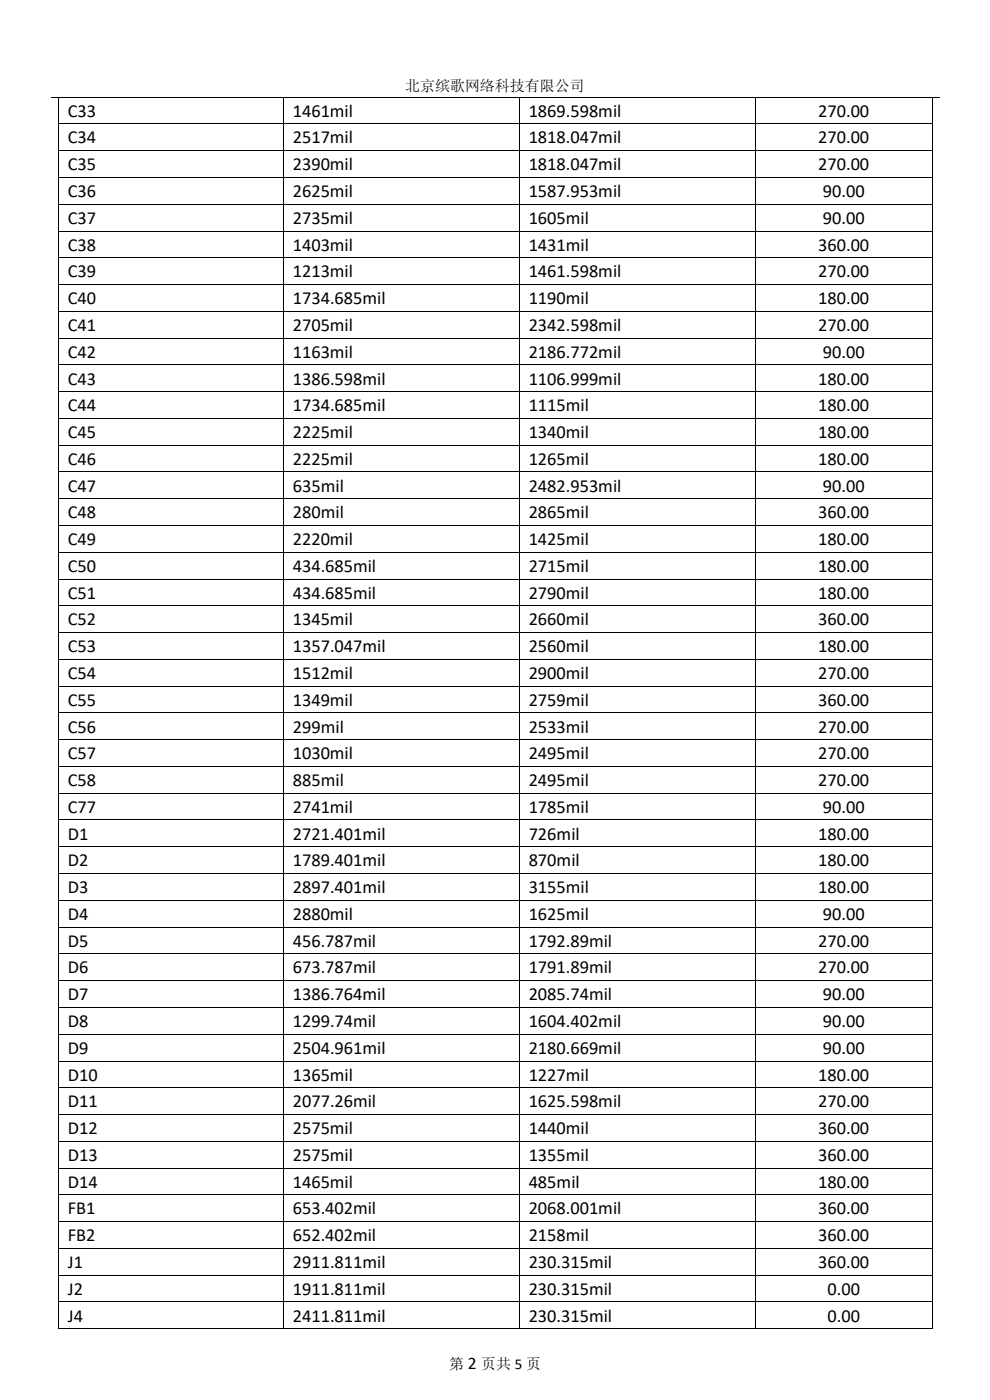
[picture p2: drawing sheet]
<svg xmlns="http://www.w3.org/2000/svg" width="210mm" height="297mm" viewBox="0 0 210 297" stroke-linecap="round" stroke-linejoin="round" font-family="sans-serif">
<defs><g id="words">
<g font-size="3.9">
<text x="14.4" y="24.8">C33</text>
<text x="62.1" y="24.8">1461mil</text>
<text x="112.1" y="24.8">1869.598mil</text>
<text x="173.6" y="24.8">270.00</text>
<text x="14.4" y="30.4">C34</text>
<text x="62.1" y="30.4">2517mil</text>
<text x="112.1" y="30.4">1818.047mil</text>
<text x="173.6" y="30.4">270.00</text>
<text x="14.4" y="36.1">C35</text>
<text x="14.4" y="41.8">C36</text>
<text x="62.1" y="36.1">2390mil</text>
<text x="62.1" y="41.8">2625mil</text>
<text x="112.1" y="36.1">1818.047mil</text>
<text x="112.1" y="41.8">1587.953mil</text>
<text x="173.6" y="36.1">270.00</text>
<text x="174.5" y="41.8">90.00</text>
<text x="14.4" y="47.5">C37</text>
<text x="62.1" y="47.5">2735mil</text>
<text x="112.1" y="47.5">1605mil</text>
<text x="174.5" y="47.5">90.00</text>
<text x="14.4" y="53.2">C38</text>
<text x="62.1" y="53.2">1403mil</text>
<text x="112.1" y="53.2">1431mil</text>
<text x="173.6" y="53.2">360.00</text>
<text x="14.4" y="58.8">C39</text>
<text x="62.1" y="58.8">1213mil</text>
<text x="112.1" y="58.8">1461.598mil</text>
<text x="173.6" y="58.8">270.00</text>
<text x="14.4" y="64.5">C40</text>
<text x="62.1" y="64.5">1734.685mil</text>
<text x="112.1" y="64.5">1190mil</text>
<text x="173.6" y="64.5">180.00</text>
<text x="14.4" y="70.2">C41</text>
<text x="62.1" y="70.2">2705mil</text>
<text x="112.1" y="70.2">2342.598mil</text>
<text x="173.6" y="70.2">270.00</text>
<text x="14.4" y="75.9">C42</text>
<text x="62.1" y="75.9">1163mil</text>
<text x="112.1" y="75.9">2186.772mil</text>
<text x="174.5" y="75.9">90.00</text>
<text x="14.4" y="81.6">C43</text>
<text x="62.1" y="81.6">1386.598mil</text>
<text x="112.1" y="81.6">1106.999mil</text>
<text x="173.6" y="81.6">180.00</text>
<text x="14.4" y="87.2">C44</text>
<text x="62.1" y="87.2">1734.685mil</text>
<text x="112.1" y="87.2">1115mil</text>
<text x="173.6" y="87.2">180.00</text>
<text x="14.4" y="92.9">C45</text>
<text x="62.1" y="92.9">2225mil</text>
<text x="112.1" y="92.9">1340mil</text>
<text x="173.6" y="92.9">180.00</text>
<text x="14.4" y="98.6">C46</text>
<text x="62.1" y="98.6">2225mil</text>
<text x="112.1" y="98.6">1265mil</text>
<text x="173.6" y="98.6">180.00</text>
<text x="14.4" y="104.3">C47</text>
<text x="62.1" y="104.3">635mil</text>
<text x="112.1" y="104.3">2482.953mil</text>
<text x="174.5" y="104.3">90.00</text>
<text x="14.4" y="110">C48</text>
<text x="62.1" y="110">280mil</text>
<text x="112.1" y="110">2865mil</text>
<text x="173.6" y="110">360.00</text>
<text x="14.4" y="115.7">C49</text>
<text x="62.1" y="115.7">2220mil</text>
<text x="112.1" y="115.7">1425mil</text>
<text x="173.6" y="115.7">180.00</text>
<text x="14.4" y="121.3">C50</text>
<text x="62.1" y="121.3">434.685mil</text>
<text x="112.1" y="121.3">2715mil</text>
<text x="173.6" y="121.3">180.00</text>
<text x="14.4" y="127">C51</text>
<text x="62.1" y="127">434.685mil</text>
<text x="112.1" y="127">2790mil</text>
<text x="173.6" y="127">180.00</text>
<text x="14.4" y="132.7">C52</text>
<text x="62.1" y="132.7">1345mil</text>
<text x="112.1" y="132.7">2660mil</text>
<text x="173.6" y="132.7">360.00</text>
<text x="14.4" y="138.3">C53</text>
<text x="62.1" y="138.3">1357.047mil</text>
<text x="112.1" y="138.3">2560mil</text>
<text x="173.6" y="138.3">180.00</text>
<text x="14.4" y="144.1">C54</text>
<text x="14.4" y="149.7">C55</text>
<text x="62.1" y="144.1">1512mil</text>
<text x="62.1" y="149.7">1349mil</text>
<text x="112.1" y="144.1">2900mil</text>
<text x="112.1" y="149.7">2759mil</text>
<text x="173.6" y="144.1">270.00</text>
<text x="173.6" y="149.7">360.00</text>
<text x="14.4" y="155.4">C56</text>
<text x="62.1" y="155.4">299mil</text>
<text x="112.1" y="155.4">2533mil</text>
<text x="173.6" y="155.4">270.00</text>
<text x="14.4" y="161.1">C57</text>
<text x="62.1" y="161.1">1030mil</text>
<text x="112.1" y="161.1">2495mil</text>
<text x="173.6" y="161.1">270.00</text>
<text x="14.4" y="166.8">C58</text>
<text x="62.1" y="166.8">885mil</text>
<text x="112.1" y="166.8">2495mil</text>
<text x="173.6" y="166.8">270.00</text>
<text x="14.4" y="172.4">C77</text>
<text x="62.1" y="172.4">2741mil</text>
<text x="112.1" y="172.4">1785mil</text>
<text x="174.5" y="172.4">90.00</text>
<text x="14.4" y="178.1">D1</text>
<text x="62.1" y="178.1">2721.401mil</text>
<text x="112.1" y="178.1">726mil</text>
<text x="173.6" y="178.1">180.00</text>
<text x="14.4" y="183.8">D2</text>
<text x="62.1" y="183.8">1789.401mil</text>
<text x="112.1" y="183.8">870mil</text>
<text x="173.6" y="183.8">180.00</text>
<text x="14.4" y="189.5">D3</text>
<text x="62.1" y="189.5">2897.401mil</text>
<text x="112.1" y="189.5">3155mil</text>
<text x="173.6" y="189.5">180.00</text>
<text x="14.4" y="195.2">D4</text>
<text x="62.1" y="195.2">2880mil</text>
<text x="112.1" y="195.2">1625mil</text>
<text x="174.5" y="195.2">90.00</text>
<text x="14.4" y="200.8">D5</text>
<text x="62.1" y="200.8">456.787mil</text>
<text x="112.1" y="200.8">1792.89mil</text>
<text x="173.6" y="200.8">270.00</text>
<text x="14.4" y="206.5">D6</text>
<text x="62.1" y="206.5">673.787mil</text>
<text x="112.1" y="206.5">1791.89mil</text>
<text x="173.6" y="206.5">270.00</text>
<text x="14.4" y="212.2">D7</text>
<text x="62.1" y="212.2">1386.764mil</text>
<text x="112.1" y="212.2">2085.74mil</text>
<text x="174.5" y="212.2">90.00</text>
<text x="14.4" y="217.9">D8</text>
<text x="62.1" y="217.9">1299.74mil</text>
<text x="112.1" y="217.9">1604.402mil</text>
<text x="174.5" y="217.9">90.00</text>
<text x="14.4" y="223.6">D9</text>
<text x="62.1" y="223.6">2504.961mil</text>
<text x="112.1" y="223.6">2180.669mil</text>
<text x="174.5" y="223.6">90.00</text>
<text x="14.4" y="229.2">D10</text>
<text x="62.1" y="229.2">1365mil</text>
<text x="112.1" y="229.2">1227mil</text>
<text x="173.6" y="229.2">180.00</text>
<text x="14.4" y="234.9">D11</text>
<text x="62.1" y="234.9">2077.26mil</text>
<text x="112.1" y="234.9">1625.598mil</text>
<text x="173.6" y="234.9">270.00</text>
<text x="14.4" y="240.6">D12</text>
<text x="62.1" y="240.6">2575mil</text>
<text x="112.1" y="240.6">1440mil</text>
<text x="173.6" y="240.6">360.00</text>
<text x="14.4" y="246.3">D13</text>
<text x="14.4" y="252">D14</text>
<text x="62.1" y="246.3">2575mil</text>
<text x="62.1" y="252">1465mil</text>
<text x="112.1" y="246.3">1355mil</text>
<text x="112.1" y="252">485mil</text>
<text x="173.6" y="246.3">360.00</text>
<text x="173.6" y="252">180.00</text>
<text x="14.4" y="257.6">FB1</text>
<text x="62.1" y="257.6">653.402mil</text>
<text x="112.1" y="257.6">2068.001mil</text>
<text x="173.6" y="257.6">360.00</text>
<text x="14.4" y="263.3">FB2</text>
<text x="62.1" y="263.3">652.402mil</text>
<text x="112.1" y="263.3">2158mil</text>
<text x="173.6" y="263.3">360.00</text>
<text x="14.4" y="269">J1</text>
<text x="62.1" y="269">2911.811mil</text>
<text x="112.1" y="269">230.315mil</text>
<text x="173.6" y="269">360.00</text>
<text x="14.4" y="274.7">J2</text>
<text x="62.1" y="274.7">1911.811mil</text>
<text x="112.1" y="274.7">230.315mil</text>
<text x="175.5" y="274.7">0.00</text>
<text x="14.4" y="280.4">J4</text>
<text x="62.1" y="280.4">2411.811mil</text>
<text x="112.1" y="280.4">230.315mil</text>
<text x="175.5" y="280.4">0.00</text>
</g>
<text font-size="3.7" x="99.2" y="290.4">2</text>
<g font-size="3.2">
<text x="85.9" y="19.2">北京缤歌网络科技有限公司</text>
<text x="95.3" y="290.4">第</text>
<text x="102.1" y="290.4">页共 5 页</text>
</g>
</g></defs>
<g fill="none" stroke="#000" stroke-width=".21">
<path d="M10.8 20.6h188.4M12.5 20.7v5.5M12.5 26.4v5.5M12.5 32v5.5M12.5 37.7v5.6M12.6 26.3h47.6M12.6 32h47.6M12.6 37.6h47.6M60.2 20.7v5.5M60.2 26.4v5.5M60.2 32v5.5M60.2 37.7v5.6"/>
<path d="M60.3 26.3h49.9M60.3 32h49.9M60.3 37.6h49.9M110.2 20.7v5.5M110.2 26.4v5.5M110.2 32v5.5M110.2 37.7v5.6M110.3 26.3h49.8M110.3 32h49.8M110.3 37.6h49.8M160.2 20.7v5.5M160.2 26.4v5.5"/>
<path d="M160.2 32v5.5M160.2 37.7v5.6M160.3 26.3h37.4M160.3 32h37.4M160.3 37.6h37.4M197.7 20.7v5.5M197.7 26.4v5.5M197.7 32v5.5M197.7 37.7v5.6M12.5 43.4v5.5M12.5 49.1v5.5M12.5 54.8v5.5"/>
<path d="M12.6 43.3h47.6M12.6 49h47.6M12.6 54.7h47.6M60.2 43.4v5.5M60.2 49.1v5.5M60.2 54.8v5.5M60.3 43.3h49.9M60.3 49h49.9M60.3 54.7h49.9M110.2 43.4v5.5M110.2 49.1v5.5M110.2 54.8v5.5"/>
<path d="M110.3 43.3h49.8M110.3 49h49.8M110.3 54.7h49.8M160.2 43.4v5.5M160.2 49.1v5.5M160.2 54.8v5.5M160.3 43.3h37.4M160.3 49h37.4M160.3 54.7h37.4M197.7 43.4v5.5M197.7 49.1v5.5M197.7 54.8v5.5"/>
<path d="M12.5 60.5v5.5M12.5 66.1v5.5M12.5 71.8v5.5M12.5 77.5v5.5M12.6 60.4h47.6M12.6 66h47.6M12.6 71.7h47.6M12.6 77.4h47.6M60.2 60.5v5.5M60.2 66.1v5.5M60.2 71.8v5.5M60.2 77.5v5.5"/>
<path d="M60.3 60.4h49.9M60.3 66h49.9M60.3 71.7h49.9M60.3 77.4h49.9M110.2 60.5v5.5M110.2 66.1v5.5M110.2 71.8v5.5M110.2 77.5v5.5M110.3 60.4h49.8M110.3 66h49.8M110.3 71.7h49.8M110.3 77.4h49.8"/>
<path d="M160.2 60.5v5.5M160.2 66.1v5.5M160.2 71.8v5.5M160.2 77.5v5.5M160.3 60.4h37.4M160.3 66h37.4M160.3 71.7h37.4M160.3 77.4h37.4M197.7 60.5v5.5M197.7 66.1v5.5M197.7 71.8v5.5M197.7 77.5v5.5"/>
<path d="M12.5 83.2v5.5M12.5 88.9v5.5M12.5 94.5v5.5M12.6 83.1h47.6M12.6 88.8h47.6M12.6 94.4h47.6M60.2 83.2v5.5M60.2 88.9v5.5M60.2 94.5v5.5M60.3 83.1h49.9M60.3 88.8h49.9M60.3 94.4h49.9"/>
<path d="M110.2 83.2v5.5M110.2 88.9v5.5M110.2 94.5v5.5M110.3 83.1h49.8M110.3 88.8h49.8M110.3 94.4h49.8M160.2 83.2v5.5M160.2 88.9v5.5M160.2 94.5v5.5M160.3 83.1h37.4M160.3 88.8h37.4M160.3 94.4h37.4"/>
<path d="M197.7 83.2v5.5M197.7 88.9v5.5M197.7 94.5v5.5M12.5 100.2v5.5M12.5 105.9v5.5M12.5 111.6v5.5M12.5 117.3v5.5M12.6 100.1h47.6M12.6 105.8h47.6M12.6 111.5h47.6M12.6 117.2h47.6M60.2 100.2v5.5"/>
<path d="M60.2 105.9v5.5M60.2 111.6v5.5M60.2 117.3v5.5M60.3 100.1h49.9M60.3 105.8h49.9M60.3 111.5h49.9M60.3 117.2h49.9M110.2 100.2v5.5M110.2 105.9v5.5M110.2 111.6v5.5M110.2 117.3v5.5M110.3 100.1h49.8"/>
<path d="M110.3 105.8h49.8M110.3 111.5h49.8M110.3 117.2h49.8M160.2 100.2v5.5M160.2 105.9v5.5M160.2 111.6v5.5M160.2 117.3v5.5M160.3 100.1h37.4M160.3 105.8h37.4M160.3 111.5h37.4M160.3 117.2h37.4M197.7 100.2v5.5"/>
<path d="M197.7 105.9v5.5M197.7 111.6v5.5M197.7 117.3v5.5M12.5 122.9v5.5M12.5 128.6v5.5M12.5 134.3v5.5M12.5 140v5.5M12.6 122.9h47.6M12.6 128.5h47.6M12.6 134.2h47.6M12.6 139.9h47.6M60.2 122.9v5.5"/>
<path d="M60.2 128.6v5.5M60.2 134.3v5.5M60.2 140v5.5M60.3 122.9h49.9M60.3 128.5h49.9M60.3 134.2h49.9M60.3 139.9h49.9M110.2 122.9v5.5M110.2 128.6v5.5M110.2 134.3v5.5M110.2 140v5.5M110.3 122.9h49.8"/>
<path d="M110.3 128.5h49.8M110.3 134.2h49.8M110.3 139.9h49.8M160.2 122.9v5.5M160.2 128.6v5.5M160.2 134.3v5.5M160.2 140v5.5M160.3 122.9h37.4M160.3 128.5h37.4M160.3 134.2h37.4M160.3 139.9h37.4M197.7 122.9v5.5"/>
<path d="M197.7 128.6v5.5M197.7 134.3v5.5M197.7 140v5.5M12.5 145.7v5.5M12.5 151.3v5.5M12.5 157v5.5M12.6 145.6h47.6M12.6 151.3h47.6M12.6 156.9h47.6M60.2 145.7v5.5M60.2 151.3v5.5M60.2 157v5.5"/>
<path d="M60.3 145.6h49.9M60.3 151.3h49.9M60.3 156.9h49.9M110.2 145.7v5.5M110.2 151.3v5.5M110.2 157v5.5M110.3 145.6h49.8M110.3 151.3h49.8M110.3 156.9h49.8M160.2 145.7v5.5M160.2 151.3v5.5M160.2 157v5.5"/>
<path d="M160.3 145.6h37.4M160.3 151.3h37.4M160.3 156.9h37.4M197.7 145.7v5.5M197.7 151.3v5.5M197.7 157v5.5M12.5 162.7v5.5M12.5 168.4v5.5M12.5 174v5.6M12.5 179.7v5.6M12.6 162.6h47.6M12.6 168.3h47.6"/>
<path d="M12.6 173.9h47.6M12.6 179.7h47.6M60.2 162.7v5.5M60.2 168.4v5.5M60.2 174v5.6M60.2 179.7v5.6M60.3 162.6h49.9M60.3 168.3h49.9M60.3 173.9h49.9M60.3 179.7h49.9M110.2 162.7v5.5M110.2 168.4v5.5"/>
<path d="M110.2 174v5.6M110.2 179.7v5.6M110.3 162.6h49.8M110.3 168.3h49.8M110.3 173.9h49.8M110.3 179.7h49.8M160.2 162.7v5.5M160.2 168.4v5.5M160.2 174v5.6M160.2 179.7v5.6M160.3 162.6h37.4M160.3 168.3h37.4"/>
<path d="M160.3 173.9h37.4M160.3 179.7h37.4M197.7 162.7v5.5M197.7 168.4v5.5M197.7 174v5.6M197.7 179.7v5.6M12.5 185.4v5.5M12.5 191.1v5.5M12.5 196.8v5.5M12.6 185.3h47.6M12.6 191h47.6M12.6 196.7h47.6"/>
<path d="M60.2 185.4v5.5M60.2 191.1v5.5M60.2 196.8v5.5M60.3 185.3h49.9M60.3 191h49.9M60.3 196.7h49.9M110.2 185.4v5.5M110.2 191.1v5.5M110.2 196.8v5.5M110.3 185.3h49.8M110.3 191h49.8M110.3 196.7h49.8"/>
<path d="M160.2 185.4v5.5M160.2 191.1v5.5M160.2 196.8v5.5M160.3 185.3h37.4M160.3 191h37.4M160.3 196.7h37.4M197.7 185.4v5.5M197.7 191.1v5.5M197.7 196.8v5.5M12.5 202.4v5.5M12.5 208.1v5.6M12.5 213.8v5.5"/>
<path d="M12.5 219.5v5.5M12.6 202.4h47.6M12.6 208h47.6M12.6 213.7h47.6M12.6 219.4h47.6M60.2 202.4v5.5M60.2 208.1v5.6M60.2 213.8v5.5M60.2 219.5v5.5M60.3 202.4h49.9M60.3 208h49.9M60.3 213.7h49.9"/>
<path d="M60.3 219.4h49.9M110.2 202.4v5.5M110.2 208.1v5.6M110.2 213.8v5.5M110.2 219.5v5.5M110.3 202.4h49.8M110.3 208h49.8M110.3 213.7h49.8M110.3 219.4h49.8M160.2 202.4v5.5M160.2 208.1v5.6M160.2 213.8v5.5"/>
<path d="M160.2 219.5v5.5M160.3 202.4h37.4M160.3 208h37.4M160.3 213.7h37.4M160.3 219.4h37.4M197.7 202.4v5.5M197.7 208.1v5.6M197.7 213.8v5.5M197.7 219.5v5.5M12.5 225.2v5.5M12.5 230.8v5.5M12.5 236.5v5.5"/>
<path d="M12.6 225.1h47.6M12.6 230.8h47.6M12.6 236.4h47.6M60.2 225.2v5.5M60.2 230.8v5.5M60.2 236.5v5.5M60.3 225.1h49.9M60.3 230.8h49.9M60.3 236.4h49.9M110.2 225.2v5.5M110.2 230.8v5.5M110.2 236.5v5.5"/>
<path d="M110.3 225.1h49.8M110.3 230.8h49.8M110.3 236.4h49.8M160.2 225.2v5.5M160.2 230.8v5.5M160.2 236.5v5.5M160.3 225.1h37.4M160.3 230.8h37.4M160.3 236.4h37.4M197.7 225.2v5.5M197.7 230.8v5.5M197.7 236.5v5.5"/>
<path d="M12.5 242.2v5.5M12.5 247.9v5.5M12.5 253.6v5.5M12.5 259.2v5.6M12.6 242.1h47.6M12.6 247.8h47.6M12.6 253.5h47.6M12.6 259.2h47.6M60.2 242.2v5.5M60.2 247.9v5.5M60.2 253.6v5.5M60.2 259.2v5.6"/>
<path d="M60.3 242.1h49.9M60.3 247.8h49.9M60.3 253.5h49.9M60.3 259.2h49.9M110.2 242.2v5.5M110.2 247.9v5.5M110.2 253.6v5.5M110.2 259.2v5.6M110.3 242.1h49.8M110.3 247.8h49.8M110.3 253.5h49.8M110.3 259.2h49.8"/>
<path d="M160.2 242.2v5.5M160.2 247.9v5.5M160.2 253.6v5.5M160.2 259.2v5.6M160.3 242.1h37.4M160.3 247.8h37.4M160.3 253.5h37.4M160.3 259.2h37.4M197.7 242.2v5.5M197.7 247.9v5.5M197.7 253.6v5.5M197.7 259.2v5.6"/>
<path d="M12.5 264.9v5.5M12.5 270.6v5.5M12.5 276.3v5.5M12.6 264.8h47.6M12.6 270.5h47.6M12.6 276.2h47.6M60.2 264.9v5.5M60.2 270.6v5.5M60.2 276.3v5.5M60.3 264.8h49.9M60.3 270.5h49.9M60.3 276.2h49.9"/>
<path d="M110.2 264.9v5.5M110.2 270.6v5.5M110.2 276.3v5.5M110.3 264.8h49.8M110.3 270.5h49.8M110.3 276.2h49.8M160.2 264.9v5.5M160.2 270.6v5.5M160.2 276.3v5.5M160.3 264.8h37.4M160.3 270.5h37.4M160.3 276.2h37.4"/>
<path d="M197.7 264.9v5.5M197.7 270.6v5.5M197.7 276.3v5.5M12.6 281.9h47.6M60.3 281.9h49.9M110.3 281.9h49.8M160.3 281.9h37.4"/>
</g>
<g fill="#000">
<path d="M12.4 26.2h.2v.2h-.2zM12.4 31.9h.2v.1h-.2zM12.4 37.5h.2v.2h-.2zM60.2 26.2h.1v.2h-.1zM60.2 31.9h.1v.1h-.1zM60.2 37.5h.1v.2h-.1zM110.2 26.2h.1v.2h-.1zM110.2 31.9h.1v.1h-.1zM110.2 37.5h.1v.2h-.1zM160.1 26.2h.2v.2h-.2zM160.1 31.9h.2v.1h-.2zM160.1 37.5h.2v.2h-.2z"/>
<path d="M197.7 26.2h.1v.2h-.1zM197.7 31.9h.1v.1h-.1zM197.7 37.5h.1v.2h-.1zM12.4 43.3h.2v.1h-.2zM12.4 48.9h.2v.2h-.2zM12.4 54.6h.2v.2h-.2zM60.2 43.3h.1v.1h-.1zM60.2 48.9h.1v.2h-.1zM60.2 54.6h.1v.2h-.1zM110.2 43.3h.1v.1h-.1zM110.2 48.9h.1v.2h-.1zM110.2 54.6h.1v.2h-.1z"/>
<path d="M160.1 43.3h.2v.1h-.2zM160.1 48.9h.2v.2h-.2zM160.1 54.6h.2v.2h-.2zM197.7 43.3h.1v.1h-.1zM197.7 48.9h.1v.2h-.1zM197.7 54.6h.1v.2h-.1zM12.4 60.3h.2v.2h-.2zM12.4 66h.2v.1h-.2zM12.4 71.6h.2v.2h-.2zM12.4 77.3h.2v.2h-.2zM60.2 60.3h.1v.2h-.1zM60.2 66h.1v.1h-.1z"/>
<path d="M60.2 71.6h.1v.2h-.1zM60.2 77.3h.1v.2h-.1zM110.2 60.3h.1v.2h-.1zM110.2 66h.1v.1h-.1zM110.2 71.6h.1v.2h-.1zM110.2 77.3h.1v.2h-.1zM160.1 60.3h.2v.2h-.2zM160.1 66h.2v.1h-.2zM160.1 71.6h.2v.2h-.2zM160.1 77.3h.2v.2h-.2zM197.7 60.3h.1v.2h-.1zM197.7 66h.1v.1h-.1z"/>
<path d="M197.7 71.6h.1v.2h-.1zM197.7 77.3h.1v.2h-.1zM12.4 83h.2v.2h-.2zM12.4 88.7h.2v.2h-.2zM12.4 94.4h.2v.1h-.2zM60.2 83h.1v.2h-.1zM60.2 88.7h.1v.2h-.1zM60.2 94.4h.1v.1h-.1zM110.2 83h.1v.2h-.1zM110.2 88.7h.1v.2h-.1zM110.2 94.4h.1v.1h-.1zM160.1 83h.2v.2h-.2z"/>
<path d="M160.1 88.7h.2v.2h-.2zM160.1 94.4h.2v.1h-.2zM197.7 83h.1v.2h-.1zM197.7 88.7h.1v.2h-.1zM197.7 94.4h.1v.1h-.1zM12.4 100h.2v.2h-.2zM12.4 105.7h.2v.2h-.2zM12.4 111.4h.2v.2h-.2zM12.4 117.1h.2v.2h-.2zM60.2 100h.1v.2h-.1zM60.2 105.7h.1v.2h-.1zM60.2 111.4h.1v.2h-.1z"/>
<path d="M60.2 117.1h.1v.2h-.1zM110.2 100h.1v.2h-.1zM110.2 105.7h.1v.2h-.1zM110.2 111.4h.1v.2h-.1zM110.2 117.1h.1v.2h-.1zM160.1 100h.2v.2h-.2zM160.1 105.7h.2v.2h-.2zM160.1 111.4h.2v.2h-.2zM160.1 117.1h.2v.2h-.2zM197.7 100h.1v.2h-.1zM197.7 105.7h.1v.2h-.1zM197.7 111.4h.1v.2h-.1z"/>
<path d="M197.7 117.1h.1v.2h-.1zM12.4 122.8h.2v.1h-.2zM12.4 128.4h.2v.2h-.2zM12.4 134.1h.2v.2h-.2zM12.4 139.8h.2v.2h-.2zM60.2 122.8h.1v.1h-.1zM60.2 128.4h.1v.2h-.1zM60.2 134.1h.1v.2h-.1zM60.2 139.8h.1v.2h-.1zM110.2 122.8h.1v.1h-.1zM110.2 128.4h.1v.2h-.1zM110.2 134.1h.1v.2h-.1z"/>
<path d="M110.2 139.8h.1v.2h-.1zM160.1 122.8h.2v.1h-.2zM160.1 128.4h.2v.2h-.2zM160.1 134.1h.2v.2h-.2zM160.1 139.8h.2v.2h-.2zM197.7 122.8h.1v.1h-.1zM197.7 128.4h.1v.2h-.1zM197.7 134.1h.1v.2h-.1zM197.7 139.8h.1v.2h-.1zM12.4 145.5h.2v.2h-.2zM12.4 151.2h.2v.1h-.2zM12.4 156.8h.2v.2h-.2z"/>
<path d="M60.2 145.5h.1v.2h-.1zM60.2 151.2h.1v.1h-.1zM60.2 156.8h.1v.2h-.1zM110.2 145.5h.1v.2h-.1zM110.2 151.2h.1v.1h-.1zM110.2 156.8h.1v.2h-.1zM160.1 145.5h.2v.2h-.2zM160.1 151.2h.2v.1h-.2zM160.1 156.8h.2v.2h-.2zM197.7 145.5h.1v.2h-.1zM197.7 151.2h.1v.1h-.1zM197.7 156.8h.1v.2h-.1z"/>
<path d="M12.4 162.5h.2v.2h-.2zM12.4 168.2h.2v.2h-.2zM12.4 173.9h.2v.1h-.2zM12.4 179.6h.2v.1h-.2zM60.2 162.5h.1v.2h-.1zM60.2 168.2h.1v.2h-.1zM60.2 173.9h.1v.1h-.1zM60.2 179.6h.1v.1h-.1zM110.2 162.5h.1v.2h-.1zM110.2 168.2h.1v.2h-.1zM110.2 173.9h.1v.1h-.1zM110.2 179.6h.1v.1h-.1z"/>
<path d="M160.1 162.5h.2v.2h-.2zM160.1 168.2h.2v.2h-.2zM160.1 173.9h.2v.1h-.2zM160.1 179.6h.2v.1h-.2zM197.7 162.5h.1v.2h-.1zM197.7 168.2h.1v.2h-.1zM197.7 173.9h.1v.1h-.1zM197.7 179.6h.1v.1h-.1zM12.4 185.3h.2v.1h-.2zM12.4 190.9h.2v.2h-.2zM12.4 196.6h.2v.2h-.2zM60.2 185.3h.1v.1h-.1z"/>
<path d="M60.2 190.9h.1v.2h-.1zM60.2 196.6h.1v.2h-.1zM110.2 185.3h.1v.1h-.1zM110.2 190.9h.1v.2h-.1zM110.2 196.6h.1v.2h-.1zM160.1 185.3h.2v.1h-.2zM160.1 190.9h.2v.2h-.2zM160.1 196.6h.2v.2h-.2zM197.7 185.3h.1v.1h-.1zM197.7 190.9h.1v.2h-.1zM197.7 196.6h.1v.2h-.1zM12.4 202.3h.2v.1h-.2z"/>
<path d="M12.4 207.9h.2v.2h-.2zM12.4 213.7h.2v.1h-.2zM12.4 219.3h.2v.2h-.2zM60.2 202.3h.1v.1h-.1zM60.2 207.9h.1v.2h-.1zM60.2 213.7h.1v.1h-.1zM60.2 219.3h.1v.2h-.1zM110.2 202.3h.1v.1h-.1zM110.2 207.9h.1v.2h-.1zM110.2 213.7h.1v.1h-.1zM110.2 219.3h.1v.2h-.1zM160.1 202.3h.2v.1h-.2z"/>
<path d="M160.1 207.9h.2v.2h-.2zM160.1 213.7h.2v.1h-.2zM160.1 219.3h.2v.2h-.2zM197.7 202.3h.1v.1h-.1zM197.7 207.9h.1v.2h-.1zM197.7 213.7h.1v.1h-.1zM197.7 219.3h.1v.2h-.1zM12.4 225h.2v.2h-.2zM12.4 230.7h.2v.1h-.2zM12.4 236.3h.2v.2h-.2zM60.2 225h.1v.2h-.1zM60.2 230.7h.1v.1h-.1z"/>
<path d="M60.2 236.3h.1v.2h-.1zM110.2 225h.1v.2h-.1zM110.2 230.7h.1v.1h-.1zM110.2 236.3h.1v.2h-.1zM160.1 225h.2v.2h-.2zM160.1 230.7h.2v.1h-.2zM160.1 236.3h.2v.2h-.2zM197.7 225h.1v.2h-.1zM197.7 230.7h.1v.1h-.1zM197.7 236.3h.1v.2h-.1zM12.4 242h.2v.2h-.2zM12.4 247.7h.2v.2h-.2z"/>
<path d="M12.4 253.4h.2v.2h-.2zM12.4 259.1h.2v.1h-.2zM60.2 242h.1v.2h-.1zM60.2 247.7h.1v.2h-.1zM60.2 253.4h.1v.2h-.1zM60.2 259.1h.1v.1h-.1zM110.2 242h.1v.2h-.1zM110.2 247.7h.1v.2h-.1zM110.2 253.4h.1v.2h-.1zM110.2 259.1h.1v.1h-.1zM160.1 242h.2v.2h-.2zM160.1 247.7h.2v.2h-.2z"/>
<path d="M160.1 253.4h.2v.2h-.2zM160.1 259.1h.2v.1h-.2zM197.7 242h.1v.2h-.1zM197.7 247.7h.1v.2h-.1zM197.7 253.4h.1v.2h-.1zM197.7 259.1h.1v.1h-.1zM12.4 264.8h.2v.1h-.2zM12.4 270.4h.2v.2h-.2zM12.4 276.1h.2v.2h-.2zM60.2 264.8h.1v.1h-.1zM60.2 270.4h.1v.2h-.1zM60.2 276.1h.1v.2h-.1z"/>
<path d="M110.2 264.8h.1v.1h-.1zM110.2 270.4h.1v.2h-.1zM110.2 276.1h.1v.2h-.1zM160.1 264.8h.2v.1h-.2zM160.1 270.4h.2v.2h-.2zM160.1 276.1h.2v.2h-.2zM197.7 264.8h.1v.1h-.1zM197.7 270.4h.1v.2h-.1zM197.7 276.1h.1v.2h-.1zM12.4 281.8h.2v.2h-.2zM60.2 281.8h.1v.2h-.1zM110.2 281.8h.1v.2h-.1z"/>
<path d="M160.1 281.8h.2v.2h-.2zM197.7 281.8h.1v.2h-.1z"/>
</g>
<use href="#words"/>
</svg>
